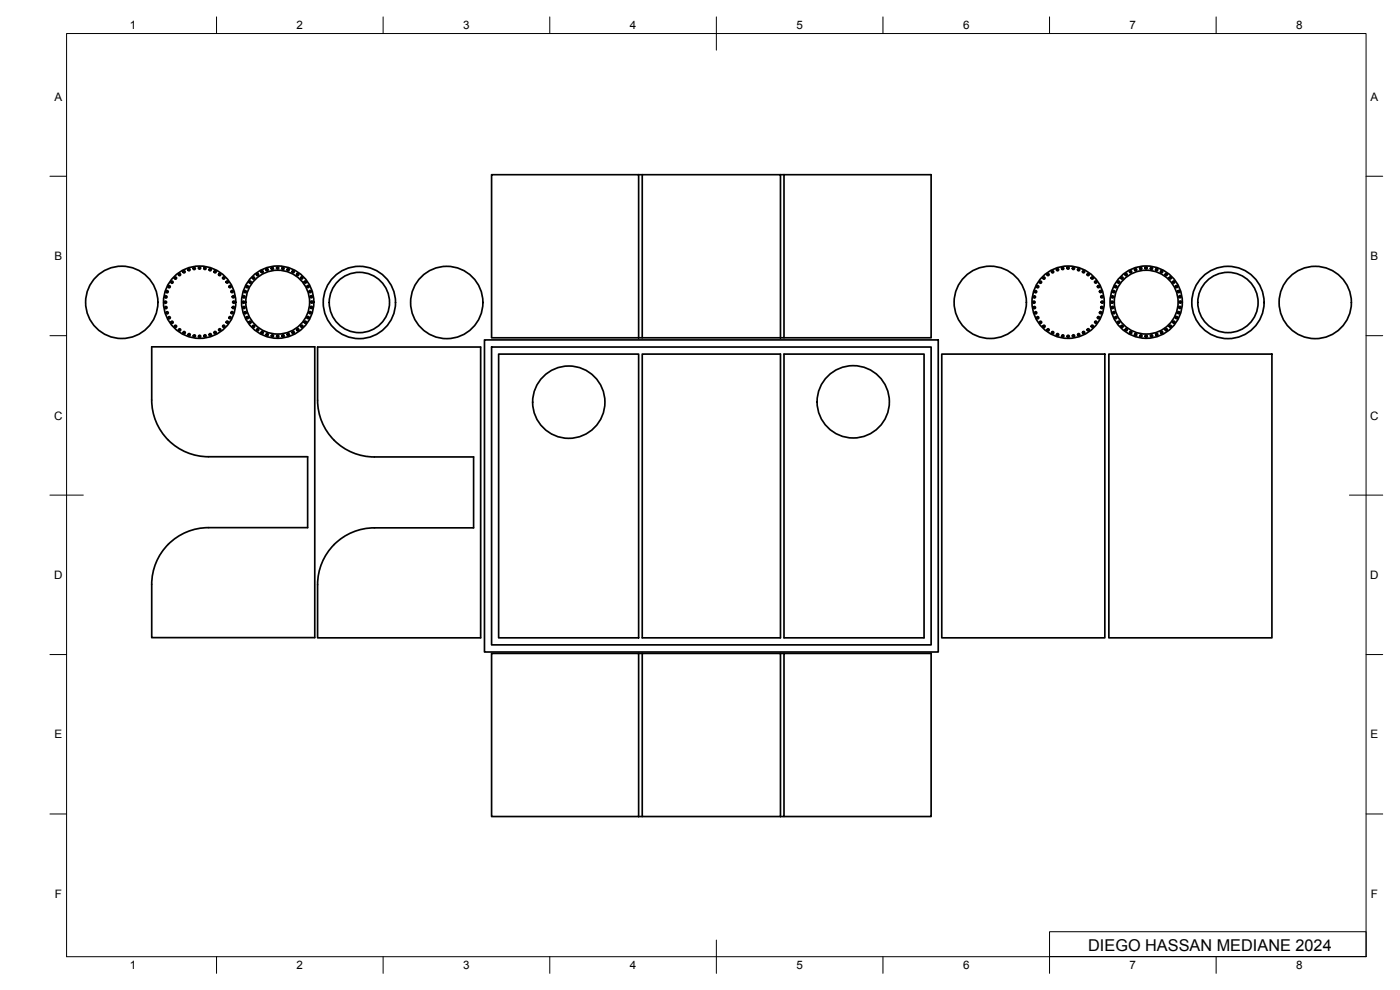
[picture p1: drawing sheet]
<svg xmlns="http://www.w3.org/2000/svg" width="420mm" height="297mm" viewBox="0 0 420 297" stroke-linecap="round" stroke-linejoin="round" font-family="sans-serif">
<defs><g id="words">
<text font-size="4.9" x="326.6" y="285.2">DIEGO HASSAN MEDIANE 2024</text>
<g font-size="3.5">
<text x="39" y="8.8">1</text>
<text x="89" y="8.8">2</text>
<text x="139" y="8.8">3</text>
<text x="189" y="8.8">4</text>
<text x="239" y="8.8">5</text>
<text x="289" y="8.8">6</text>
<text x="339" y="8.8">7</text>
<text x="389" y="8.8">8</text>
<text x="16.3" y="30.2">A</text>
<text x="411.3" y="30.2">A</text>
<text x="16.3" y="78">B</text>
<text x="411.3" y="78">B</text>
<text x="16.2" y="125.9">C</text>
<text x="411.2" y="125.9">C</text>
<text x="16.2" y="173.7">D</text>
<text x="411.2" y="173.7">D</text>
<text x="16.3" y="221.6">E</text>
<text x="411.3" y="221.6">E</text>
<text x="16.4" y="269.4">F</text>
<text x="411.4" y="269.4">F</text>
<text x="39" y="290.8">1</text>
<text x="89" y="290.8">2</text>
<text x="139" y="290.8">3</text>
<text x="189" y="290.8">4</text>
<text x="239" y="290.8">5</text>
<text x="289" y="290.8">6</text>
<text x="339" y="290.8">7</text>
<text x="389" y="290.8">8</text>
</g>
</g></defs>
<!-- layer: Visible -->
<g fill="none" stroke="#000" stroke-width=".51">
<path d="M147.5 52.4h44.2v49h-44.2zM191.7 52.4h1M192.7 52.4h41.5v49h-41.5zM234.2 52.4h1.1M45.5 104.1h49v87.2h-49v-16a17 17 0 0 1 17.1-17h29.7v-21.3h-29.7a17 17 0 0 1-17.1-17zM145.4 102h136.2v93.6h-136.2zM147.5 104.1h131.9v89.4h-131.9zM149.6 106.2h42.1v85.2h-42.1zM191.7 101.4h1M192.7 106.2h41.5v85.2h-41.5zM234.2 101.4h1.1v-49h44.1v49h-44.1M235.3 106.2h42v85.2h-42z"/>
<path d="M282.6 106.2h49v85.2h-49zM332.8 106.2h48.9v85.2h-48.9zM95.3 120.1a17 17 0 0 0 17 17h29.8v21.3h-29.8a17 17 0 0 0-17 17v16h49v-87.3h-49v16M147.5 196.1h44.2v48.9h-44.2zM191.7 196.1h1M192.7 196.1h41.5v48.9h-41.5zM234.2 196.1h1.1M191.7 245h1M234.2 245h1.1v-48.9h44.1v48.9h-44.1"/>
<circle cx="36.5" cy="90.7" r="10.8"/>
<circle cx="49.7" cy="90.7" r=".33"/>
<circle cx="49.8" cy="89.1" r=".33"/>
<circle cx="49.8" cy="92.3" r=".33"/>
<circle cx="50.2" cy="87.5" r=".33"/>
<circle cx="50.2" cy="93.8" r=".33"/>
<circle cx="50.8" cy="86" r=".33"/>
<circle cx="50.8" cy="95.3" r=".33"/>
<circle cx="51.6" cy="84.7" r=".33"/>
<circle cx="51.6" cy="96.7" r=".33"/>
<circle cx="52.7" cy="83.4" r=".33"/>
<circle cx="52.7" cy="97.9" r=".33"/>
<circle cx="53.9" cy="82.4" r=".33"/>
<circle cx="53.9" cy="99" r=".33"/>
<circle cx="55.2" cy="81.6" r=".33"/>
<circle cx="55.3" cy="99.8" r=".33"/>
<circle cx="56.7" cy="80.9" r=".33"/>
<circle cx="58.3" cy="80.6" r=".33"/>
<circle cx="59.9" cy="80.4" r=".33"/>
<circle cx="59.9" cy="90.7" r="10.8"/>
<circle cx="61.5" cy="80.5" r=".33"/>
<circle cx="63.1" cy="80.9" r=".33"/>
<circle cx="64.5" cy="81.5" r=".33"/>
<circle cx="64.6" cy="99.8" r=".33"/>
<circle cx="65.9" cy="82.4" r=".33"/>
<circle cx="65.9" cy="99" r=".33"/>
<circle cx="67.1" cy="83.4" r=".33"/>
<circle cx="67.2" cy="97.9" r=".33"/>
<circle cx="68.2" cy="84.6" r=".33"/>
<circle cx="68.2" cy="96.7" r=".33"/>
<circle cx="69" cy="95.3" r=".33"/>
<circle cx="69" cy="86" r=".33"/>
<circle cx="69.6" cy="93.8" r=".33"/>
<circle cx="69.6" cy="87.5" r=".33"/>
<circle cx="70" cy="89" r=".33"/>
<circle cx="70" cy="92.3" r=".33"/>
<circle cx="70.2" cy="90.7" r=".33"/>
<circle cx="73.1" cy="90.7" r=".33"/>
<circle cx="73.2" cy="89.1" r=".33"/>
<circle cx="73.2" cy="92.3" r=".33"/>
<circle cx="73.6" cy="87.5" r=".33"/>
<circle cx="73.6" cy="93.8" r=".33"/>
<circle cx="74.2" cy="86" r=".33"/>
<circle cx="74.2" cy="95.3" r=".33"/>
<circle cx="75" cy="84.6" r=".33"/>
<circle cx="75" cy="96.7" r=".33"/>
<circle cx="76.1" cy="83.4" r=".33"/>
<circle cx="76.1" cy="97.9" r=".33"/>
<circle cx="77.3" cy="82.4" r=".33"/>
<circle cx="77.3" cy="99" r=".33"/>
<circle cx="78.7" cy="81.5" r=".33"/>
<circle cx="78.7" cy="99.8" r=".33"/>
<circle cx="80.1" cy="80.9" r=".33"/>
<circle cx="81.7" cy="80.5" r=".33"/>
<circle cx="83.3" cy="80.4" r=".33"/>
<circle cx="83.3" cy="90.7" r="10.8"/>
<circle cx="83.3" cy="90.7" r="9.6"/>
<circle cx="84.9" cy="80.5" r=".33"/>
<circle cx="86.5" cy="80.9" r=".33"/>
<circle cx="88" cy="81.5" r=".33"/>
<circle cx="88" cy="99.8" r=".33"/>
<circle cx="89.3" cy="82.4" r=".33"/>
<circle cx="89.4" cy="98.9" r=".33"/>
<circle cx="90.6" cy="83.4" r=".33"/>
<circle cx="90.6" cy="97.9" r=".33"/>
<circle cx="91.6" cy="96.7" r=".33"/>
<circle cx="91.6" cy="84.6" r=".33"/>
<circle cx="92.4" cy="86" r=".33"/>
<circle cx="92.5" cy="95.3" r=".33"/>
<circle cx="93.1" cy="87.5" r=".33"/>
<circle cx="93.1" cy="93.8" r=".33"/>
<circle cx="93.4" cy="89" r=".33"/>
<circle cx="93.5" cy="92.2" r=".33"/>
<circle cx="93.6" cy="90.6" r=".33"/>
<circle cx="107.9" cy="90.8" r="10.8"/>
<circle cx="107.9" cy="90.8" r="9"/>
<circle cx="134.1" cy="90.8" r="10.8"/>
<circle cx="297.2" cy="90.7" r="10.8"/>
<circle cx="310.3" cy="90.7" r=".33"/>
<circle cx="310.4" cy="89.1" r=".33"/>
<circle cx="310.4" cy="92.3" r=".33"/>
<circle cx="310.8" cy="87.5" r=".33"/>
<circle cx="310.8" cy="93.8" r=".33"/>
<circle cx="311.4" cy="86" r=".33"/>
<circle cx="311.4" cy="95.3" r=".33"/>
<circle cx="312.3" cy="84.7" r=".33"/>
<circle cx="312.3" cy="96.7" r=".33"/>
<circle cx="313.3" cy="83.4" r=".33"/>
<circle cx="313.3" cy="97.9" r=".33"/>
<circle cx="314.5" cy="82.4" r=".33"/>
<circle cx="314.5" cy="99" r=".33"/>
<circle cx="315.9" cy="81.6" r=".33"/>
<circle cx="315.9" cy="99.8" r=".33"/>
<circle cx="317.4" cy="80.9" r=".33"/>
<circle cx="318.9" cy="80.6" r=".33"/>
<circle cx="320.5" cy="80.4" r=".33"/>
<circle cx="320.6" cy="90.7" r="10.8"/>
<circle cx="322.1" cy="80.5" r=".33"/>
<circle cx="323.7" cy="80.9" r=".33"/>
<circle cx="325.2" cy="81.5" r=".33"/>
<circle cx="325.2" cy="99.8" r=".33"/>
<circle cx="326.6" cy="82.4" r=".33"/>
<circle cx="326.6" cy="99" r=".33"/>
<circle cx="327.8" cy="83.4" r=".33"/>
<circle cx="327.8" cy="97.9" r=".33"/>
<circle cx="328.8" cy="84.6" r=".33"/>
<circle cx="328.9" cy="96.7" r=".33"/>
<circle cx="329.7" cy="86" r=".33"/>
<circle cx="329.7" cy="95.3" r=".33"/>
<circle cx="330.3" cy="87.5" r=".33"/>
<circle cx="330.3" cy="93.8" r=".33"/>
<circle cx="330.7" cy="89" r=".33"/>
<circle cx="330.7" cy="92.3" r=".33"/>
<circle cx="330.8" cy="90.7" r=".33"/>
<circle cx="333.7" cy="90.7" r=".33"/>
<circle cx="333.9" cy="92.3" r=".33"/>
<circle cx="333.9" cy="89.1" r=".33"/>
<circle cx="334.2" cy="87.5" r=".33"/>
<circle cx="334.3" cy="93.8" r=".33"/>
<circle cx="334.8" cy="86" r=".33"/>
<circle cx="334.9" cy="95.3" r=".33"/>
<circle cx="335.7" cy="84.6" r=".33"/>
<circle cx="335.7" cy="96.7" r=".33"/>
<circle cx="336.7" cy="83.4" r=".33"/>
<circle cx="336.8" cy="97.9" r=".33"/>
<circle cx="338" cy="82.4" r=".33"/>
<circle cx="338" cy="99" r=".33"/>
<circle cx="339.3" cy="81.5" r=".33"/>
<circle cx="339.4" cy="99.8" r=".33"/>
<circle cx="340.8" cy="80.9" r=".33"/>
<circle cx="342.4" cy="80.5" r=".33"/>
<circle cx="344" cy="80.4" r=".33"/>
<circle cx="344" cy="90.7" r="10.8"/>
<circle cx="344" cy="90.7" r="9.6"/>
<circle cx="345.6" cy="80.5" r=".33"/>
<circle cx="347.1" cy="80.9" r=".33"/>
<circle cx="348.6" cy="81.5" r=".33"/>
<circle cx="348.6" cy="99.8" r=".33"/>
<circle cx="350" cy="82.4" r=".33"/>
<circle cx="350" cy="98.9" r=".33"/>
<circle cx="351.2" cy="83.4" r=".33"/>
<circle cx="351.2" cy="97.9" r=".33"/>
<circle cx="352.3" cy="84.6" r=".33"/>
<circle cx="352.3" cy="96.7" r=".33"/>
<circle cx="353.1" cy="95.3" r=".33"/>
<circle cx="353.1" cy="86" r=".33"/>
<circle cx="353.7" cy="93.8" r=".33"/>
<circle cx="353.7" cy="87.5" r=".33"/>
<circle cx="354.1" cy="92.2" r=".33"/>
<circle cx="354.1" cy="89" r=".33"/>
<circle cx="354.2" cy="90.6" r=".33"/>
<circle cx="368.5" cy="90.8" r="10.8"/>
<circle cx="368.5" cy="90.8" r="9"/>
<circle cx="394.7" cy="90.8" r="10.8"/>
<circle cx="56.8" cy="100.4" r=".33"/>
<circle cx="58.3" cy="100.8" r=".33"/>
<circle cx="59.9" cy="100.9" r=".33"/>
<circle cx="61.5" cy="100.8" r=".33"/>
<circle cx="63.1" cy="100.4" r=".33"/>
<circle cx="80.2" cy="100.4" r=".33"/>
<circle cx="81.8" cy="100.8" r=".33"/>
<circle cx="83.3" cy="100.9" r=".33"/>
<circle cx="85" cy="100.8" r=".33"/>
<circle cx="86.5" cy="100.4" r=".33"/>
<circle cx="317.4" cy="100.4" r=".33"/>
<circle cx="319" cy="100.8" r=".33"/>
<circle cx="320.6" cy="100.9" r=".33"/>
<circle cx="322.2" cy="100.8" r=".33"/>
<circle cx="323.7" cy="100.4" r=".33"/>
<circle cx="340.8" cy="100.4" r=".33"/>
<circle cx="342.4" cy="100.8" r=".33"/>
<circle cx="344" cy="100.9" r=".33"/>
<circle cx="345.6" cy="100.8" r=".33"/>
<circle cx="347.2" cy="100.4" r=".33"/>
<circle cx="170.7" cy="120.7" r="10.8"/>
<circle cx="256.1" cy="120.6" r="10.8"/>
</g>
<!-- layer: BORDER -->
<g fill="none" stroke="#000" stroke-width=".3">
<path d="M20 10.1h390v276.9h-390zM65 5.1v5M115 5.1v5M165 5.1v5M215 5.1v10M265 5.1v5M315 5.1v5M365 5.1v5M15 52.9h5M410 52.9h5M15 100.7h5M410 100.7h5"/>
<path d="M15 148.6h10M405 148.6h10M15 196.4h5M410 196.4h5M15 244.2h5M410 244.2h5M65 287v5M115 287v5M165 287v5M215 282.1v9.9M265 287v5M315 287v5"/>
<path d="M365 287v5"/>
</g>
<!-- layer: Custom Tables -->
<path d="M315 279.6h95v7.4h-95z" fill="none" stroke="#000" stroke-width=".3"/>
<use href="#words"/>
</svg>
